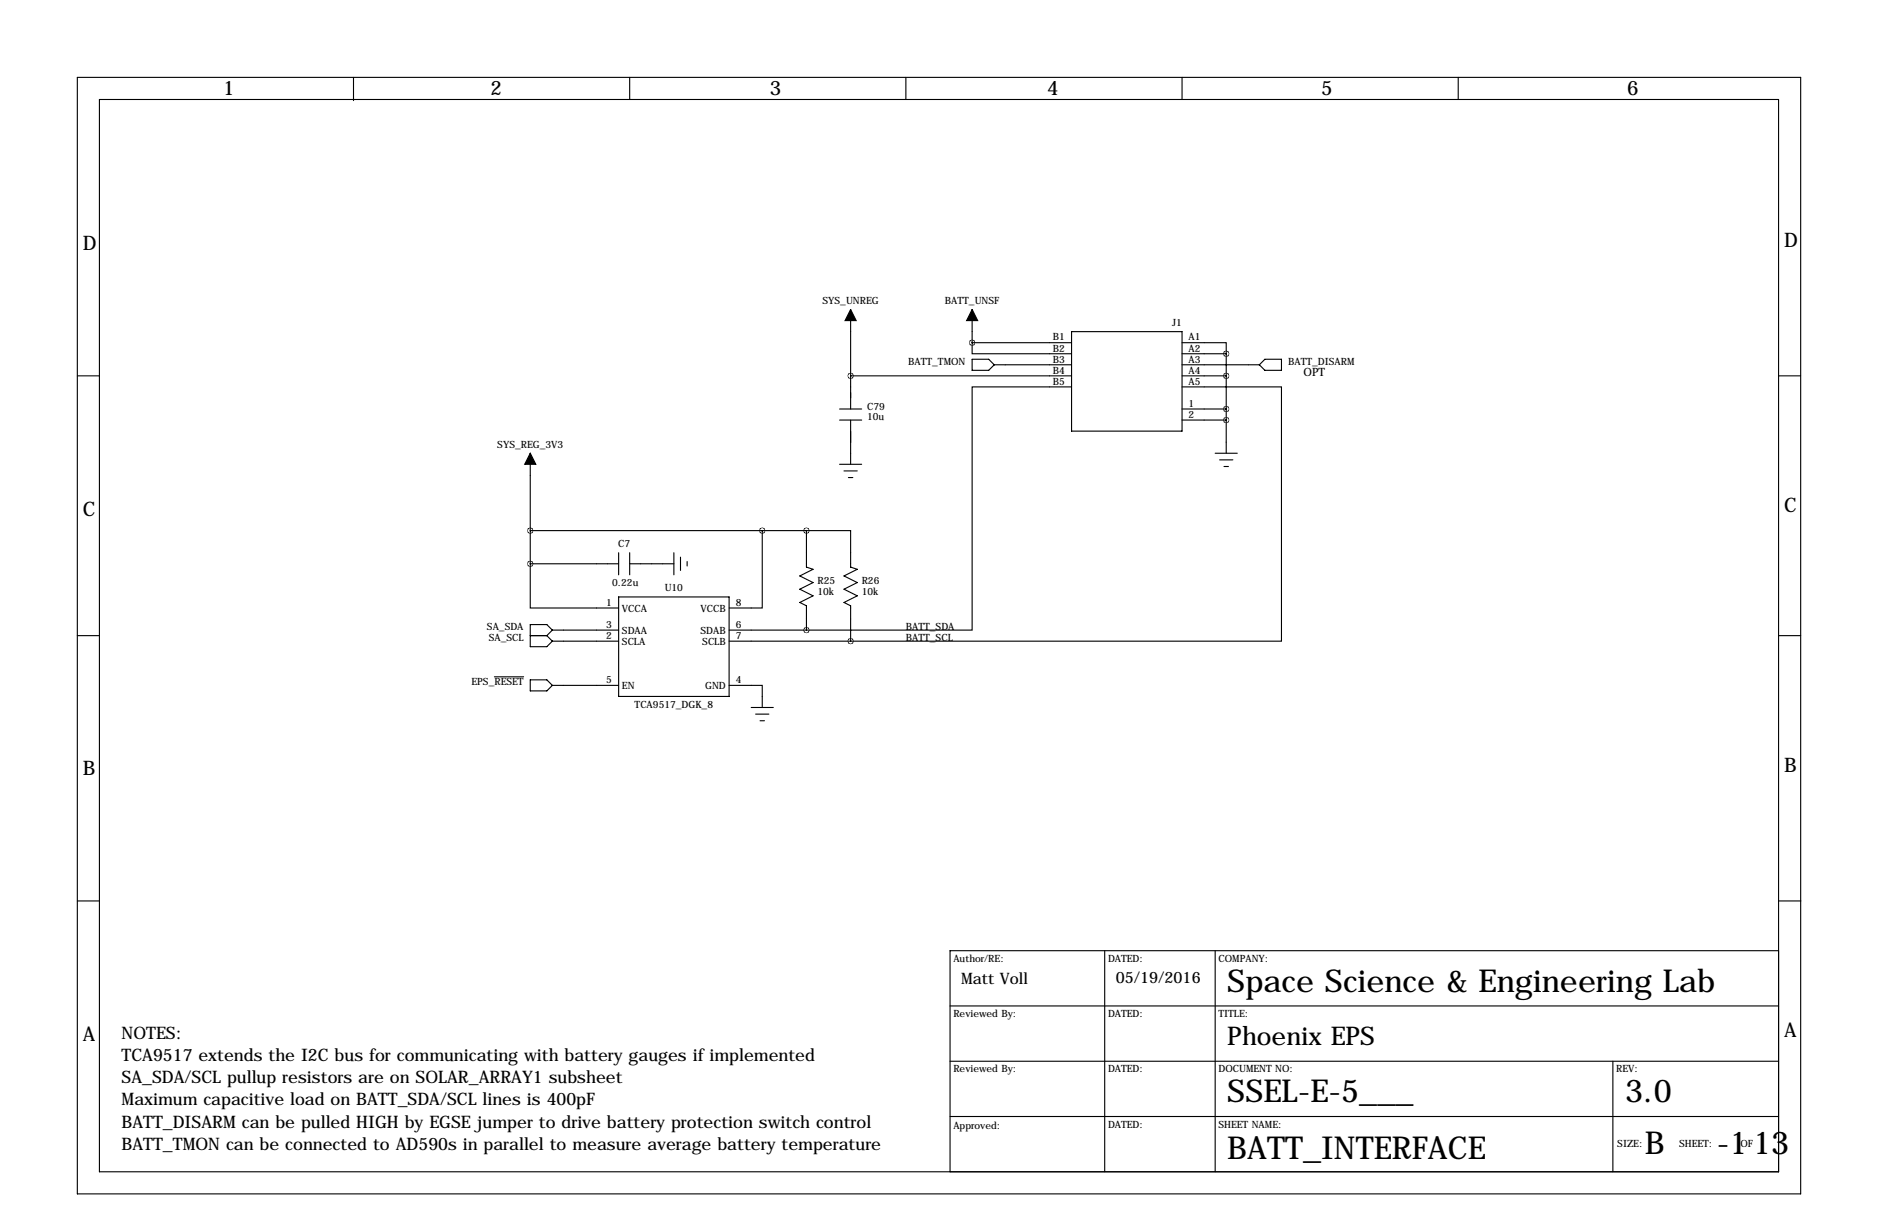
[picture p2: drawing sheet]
<svg xmlns="http://www.w3.org/2000/svg" width="432mm" height="279mm" viewBox="0 0 432 279" stroke-linecap="round" stroke-linejoin="round" font-family="sans-serif">
<defs><g id="words">
<g font-size="7.3">
<text x="282.2" y="227.8">Space Science &amp; Engineering Lab</text>
<text x="282.2" y="253.2">SSEL-E-5___</text>
<text x="373.6" y="253.2">3.0</text>
<text x="282.2" y="266.2">BATT_INTERFACE</text>
<text x="378.2" y="265.2">B</text>
<text x="394.7" y="265.2">-1</text>
<text x="403.1" y="265.2">13</text>
</g>
<text font-size="5.9" x="282.2" y="240.1">Phoenix EPS</text>
<g font-size="4.6">
<text x="51.3" y="21.9">1</text>
<text x="112.8" y="21.9">2</text>
<text x="177" y="21.9">3</text>
<text x="240.8" y="21.9">4</text>
<text x="303.8" y="21.9">5</text>
<text x="374.1" y="21.9">6</text>
<text x="19" y="57.5">D</text>
<text x="410.2" y="56.7">D</text>
<text x="19" y="118.5">C</text>
<text x="410.2" y="117.7">C</text>
<text x="19" y="178.1">B</text>
<text x="410.2" y="177.4">B</text>
<text x="19" y="239.1">A</text>
<text x="410.2" y="238.3">A</text>
</g>
<g font-size="4">
<text x="27.9" y="238.8">NOTES:</text>
<text x="27.9" y="243.8">TCA9517 extends the I2C bus for communicating with battery gauges if implemented</text>
<text x="27.9" y="248.9">SA_SDA/SCL pullup resistors are on SOLAR_ARRAY1 subsheet</text>
<text x="27.9" y="254">Maximum capacitive load on BATT_SDA/SCL lines is 400pF</text>
<text x="27.9" y="259.1">BATT_DISARM can be pulled HIGH by EGSE jumper to drive battery protection switch control</text>
<text x="27.9" y="264.2">BATT_TMON can be connected to AD590s in parallel to measure average battery temperature</text>
</g>
<g font-size="3.6">
<text x="221" y="226.1">Matt Voll</text>
<text x="256.5" y="225.8">05/19/2016</text>
</g>
<text font-size="2.6" x="299.7" y="86.4">OPT</text>
<g font-size="2.3">
<text x="189.1" y="69.8">SYS_UNREG</text>
<text x="217.3" y="69.8">BATT_UNSF</text>
<text x="269.5" y="74.9">J1</text>
<text x="208.8" y="83.8">BATT_TMON</text>
<text x="242.1" y="78.2">B1</text>
<text x="242.1" y="80.8">B2</text>
<text x="242.1" y="83.3">B3</text>
<text x="273.3" y="78.2">A1</text>
<text x="273.3" y="80.8">A2</text>
<text x="273.3" y="83.3">A3</text>
<text x="296.2" y="83.8">BATT_DISARM</text>
<text x="242.1" y="85.9">B4</text>
<text x="242.1" y="88.4">B5</text>
<text x="273.3" y="85.9">A4</text>
<text x="273.3" y="88.4">A5</text>
<text x="199.4" y="94.2">C79</text>
<text x="273.3" y="93.5">1</text>
<text x="199.4" y="96.6">10u</text>
<text x="273.3" y="96">2</text>
<text x="114.3" y="102.9">SYS_REG_3V3</text>
<text x="142.1" y="125.7">C7</text>
<text x="140.7" y="134.7">0.22u</text>
<text x="152.8" y="135.9">U10</text>
<text x="188" y="134.1">R25</text>
<text x="188" y="136.7">10k</text>
<text x="198.1" y="134.1">R26</text>
<text x="198.1" y="136.7">10k</text>
<text x="139.4" y="139.2">1</text>
<text x="143" y="140.5">VCCA</text>
<text x="161.1" y="140.5">VCCB</text>
<text x="169.2" y="139.2">8</text>
<text x="112" y="144.8">SA_SDA</text>
<text x="112.4" y="147.3">SA_SCL</text>
<text x="139.4" y="146.8">2</text>
<text x="139.4" y="144.3">3</text>
<text x="143" y="148.1">SCLA</text>
<text x="143" y="145.6">SDAA</text>
<text x="161.1" y="145.6">SDAB</text>
<text x="161.5" y="148.1">SCLB</text>
<text x="169.2" y="144.3">6</text>
<text x="169.2" y="146.8">7</text>
<text x="208.3" y="147.3">BATT_SCL</text>
<text x="208.3" y="144.8">BATT_SDA</text>
<text x="108.4" y="157.5">EPS_RESET</text>
<text x="139.4" y="157">5</text>
<text x="143" y="158.3">EN</text>
<text x="162.1" y="158.3">GND</text>
<text x="169.2" y="157">4</text>
<text x="145.9" y="162.6">TCA9517_DGK_8</text>
<text x="219.2" y="221">Author/RE:</text>
<text x="254.8" y="221">DATED:</text>
<text x="280.2" y="221">COMPANY:</text>
<text x="219.2" y="233.7">Reviewed By:</text>
<text x="254.8" y="233.7">DATED:</text>
<text x="280.2" y="233.7">TITLE:</text>
<text x="219.2" y="246.4">Reviewed By:</text>
<text x="254.8" y="246.4">DATED:</text>
<text x="280.2" y="246.4">DOCUMENT NO:</text>
<text x="371.6" y="246.4">REV:</text>
<text x="219.2" y="259.3">Approved:</text>
<text x="254.8" y="259.1">DATED:</text>
<text x="280.2" y="259.1">SHEET NAME:</text>
<text x="371.9" y="263.7">SIZE:</text>
<text x="386.1" y="263.7">SHEET:</text>
<text x="400.2" y="263.7">OF</text>
</g>
</g></defs>
<g fill="none" stroke="#000" stroke-width=".25">
<path d="M17.8 17.8h396.2v256.5h-396.2zM81.3 17.8v5.3M144.8 17.8v5.1M208.3 17.8v5.1M271.8 17.8v5.1M335.3 17.8v5.1M22.9 22.9h386v246.3h-386zM195.6 71.1v22.9M223.5 78.7v2.6h22.9M223.5 78.7h22.9M223.5 71.1v7.6M246.4 76.2h25.4v22.9h-25.4z"/>
<path d="M271.8 78.7h10.1v2.6M17.8 86.4h5.1M193 94h5.1M193 96.5h5.1M195.6 86.4h50.8M195.6 96.5v10.2M223.5 82.5h3.8l1.3 1.3-1.3 1.3h-3.8zM228.6 83.8h17.8M246.4 88.9h-22.9v55.9h-38.1M271.8 88.9h22.8v58.4h-99M271.8 86.4h10.1M271.8 81.3h10.1"/>
<path d="M271.8 83.8h17.8M271.8 94h10.1M271.8 96.5h10.1M281.9 81.3v22.8M289.6 83.8l1.2-1.3h3.8v2.6h-3.8zM408.9 86.4h5.1M121.9 104.1v25.4M193 106.7h5.1M194.1 108.2h3M195.1 109.7h1M279.4 104.1h5.1M280.4 105.7h3.1"/>
<path d="M281.4 107.2h1M121.9 129.5v10.2h20.3M121.9 129.5h20.3M121.9 121.9h63.5M142.2 137.2h25.4v22.8h-25.4zM142.2 127v5.1M144.8 127v5.1M144.8 129.5h10.1M154.9 127v5.1M156.5 128v3.1M158 129v1M175.3 121.9v17.8h-7.7"/>
<path d="M185.4 121.9h10.2v8.4l1.5 .5-3 1.5 3 1.6-3 1.5 3 1.5-3 1.5 1.5 .8v8.1M185.4 121.9v8.4l1.5 .5-3 1.5 3 1.6-3 1.5 3 1.5-3 1.5 1.5 .8v5.6M17.8 146h5.1M113.7 155.5h6.7M121.9 146h3.8M121.9 156.2h3.8l1.3 1.3-1.3 1.3h-3.8zM125.7 146l1.3 1.3M127 147.3h15.2M127 144.8h15.2M127 157.5h15.2M127 144.8l-1.3-1.3h-3.8v5.1h3.8l1.3-1.3M127 144.8l-1.3 1.2"/>
<path d="M167.6 157.5h7.7v5.1M167.6 147.3h28M167.6 144.8h17.8M408.9 146h5.1M172.7 162.6h5.1M173.7 164.1h3.1M174.8 165.6h1M17.8 207h5.1M254 218.4v50.8M279.4 218.4v50.8M408.9 207h5.2M408.9 218.4h-190.5v50.8"/>
<path d="M218.4 231.1h190.5M218.4 256.5h190.5M218.4 243.8h190.5M370.8 243.8v25.4"/>
</g>
<path d="M195.6 71.1l1.2 2.6h-2.5zM223.5 71.1l1.3 2.6h-2.6zM121.9 104.1l1.3 2.6h-2.6z" fill="#000" stroke="#000" stroke-width=".25"/>
<path d="M175.2 121.9a.05 .05 0 0 0 .1 0 .05 .05 0 0 0-.1 0zM185.4 121.9a.05 .05 0 0 0 .1 0 .05 .05 0 0 0-.1 0zM121.9 129.5a.05 .05 0 0 0 .1 0 .05 .05 0 0 0-.1 0zM121.9 121.9a.05 .05 0 0 0 .1 0 .05 .05 0 0 0-.1 0zM185.4 144.8a.05 .05 0 0 0 .1 0 .05 .05 0 0 0-.1 0zM195.5 147.3a.05 .05 0 0 0 .1 0 .05 .05 0 0 0-.1 0zM223.5 78.7a.05 .05 0 0 0 .1 0 .05 .05 0 0 0-.1 0zM281.9 81.3a.05 .05 0 0 0 .1 0 .05 .05 0 0 0-.1 0zM281.9 86.4a.05 .05 0 0 0 .1 0 .05 .05 0 0 0-.1 0zM281.9 94a.05 .05 0 0 0 .1 0 .05 .05 0 0 0-.1 0zM281.9 96.5a.05 .05 0 0 0 .1 0 .05 .05 0 0 0-.1 0zM195.5 86.4a.05 .05 0 0 0 .1 0 .05 .05 0 0 0-.1 0z" fill="#000" stroke="#000" stroke-width="1.3"/>
<use href="#words"/>
</svg>
